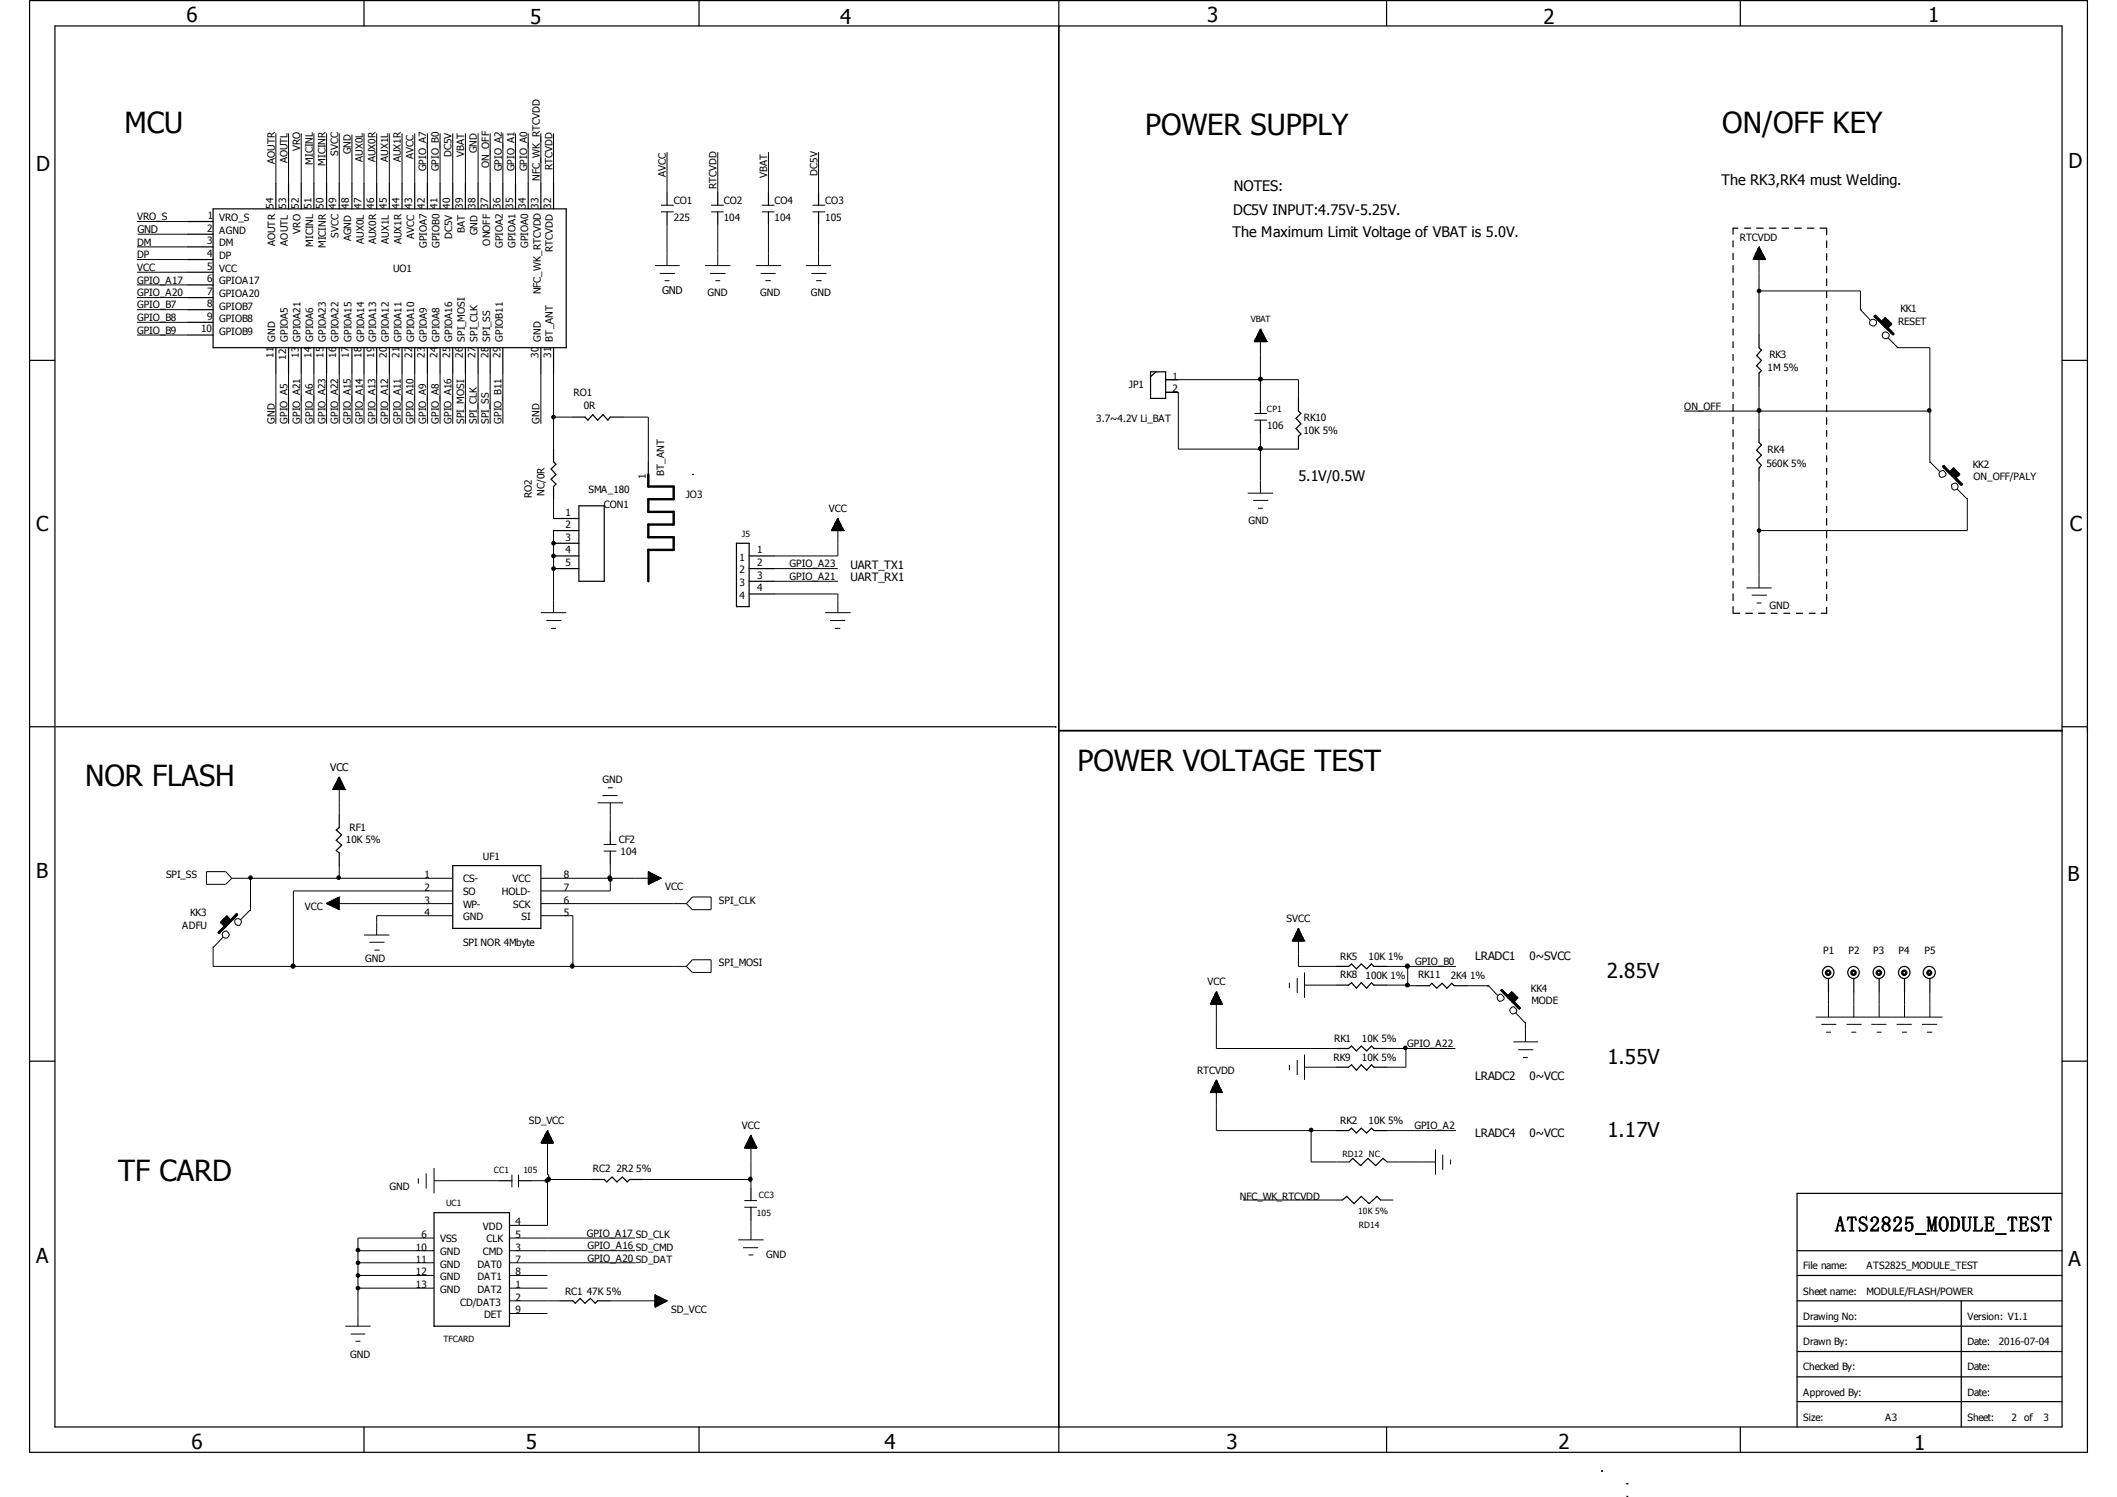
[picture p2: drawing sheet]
<svg xmlns="http://www.w3.org/2000/svg" width="297mm" height="210mm" viewBox="0 0 297 210" stroke-linecap="round" stroke-linejoin="round" font-family="sans-serif">
<defs><g id="words">
<g font-size="4.1">
<text x="17.4" y="18.7">MCU</text>
<text x="160.6" y="18.9">POWER SUPPLY</text>
<text x="241.5" y="18.6">ON/OFF KEY</text>
<text x="11.9" y="110.2">NOR FLASH</text>
<text x="151.1" y="108.1">POWER VOLTAGE TEST</text>
<text x="16.6" y="165.6">TF CARD</text>
</g>
<text font-size="3" x="257.4" y="172.7">ATS2825_MODULE_TEST</text>
<g font-size="2.9">
<text x="26.2" y="3.1">6</text>
<text x="74.3" y="3.3">5</text>
<text x="117.9" y="3.3">4</text>
<text x="169.3" y="3.1">3</text>
<text x="216.5" y="3.3">2</text>
<text x="270.4" y="3.1">1</text>
<text x="290.1" y="23.6">D</text>
<text x="5.1" y="24">D</text>
<text x="5.1" y="74.4">C</text>
<text x="290.3" y="74.4">C</text>
<text x="5.1" y="123.2">B</text>
<text x="290" y="123.5">B</text>
<text x="225.4" y="137.2">2.85V</text>
<text x="225.5" y="149.2">1.55V</text>
<text x="225.5" y="159.5">1.17V</text>
<text x="5.1" y="177.1">A</text>
<text x="290.1" y="177.5">A</text>
<text x="26.8" y="203.2">6</text>
<text x="73.7" y="203.2">5</text>
<text x="124" y="203.2">4</text>
<text x="172" y="203.2">3</text>
<text x="218.6" y="203.2">2</text>
<text x="268.5" y="203.4">1</text>
</g>
<g font-size="2">
<text x="173.1" y="26.8">NOTES:</text>
<text x="241.5" y="25.9">The RK3,RK4 must Welding.</text>
<text x="172.9" y="33.2">The Maximum Limit Voltage of VBAT is 5.0V.</text>
<text x="173" y="30.1">DC5V INPUT:4.75V-5.25V.</text>
<text x="182.1" y="67.4">5.1V/0.5W</text>
</g>
<g font-size="1.6">
<text x="119.3" y="79.8">UART_TX1</text>
<text x="119.3" y="81.5">UART_RX1</text>
<text x="206.9" y="134.6">LRADC1</text>
<text x="214.5" y="134.6">0~SVCC</text>
<text x="206.9" y="151.5">LRADC2</text>
<text x="214.5" y="151.5">0~VCC</text>
<text x="206.9" y="159.4">LRADC4</text>
<text x="214.5" y="159.4">0~VCC</text>
</g>
<g font-size="1.5">
<text x="19.3" y="32.7">GND</text>
<text x="92.9" y="41.3">GND</text>
<text x="46.3" y="108.1">VCC</text>
</g>
<g font-size="1.4">
<text x="38.5" y="23" transform="rotate(-90 38.5 23)">AOUTR</text>
<text x="40.3" y="22.9" transform="rotate(-90 40.3 22.9)">AOUTL</text>
<text x="42.1" y="21.2" transform="rotate(-90 42.1 21.2)">VRO</text>
<text x="43.9" y="23.1" transform="rotate(-90 43.9 23.1)">MICINL</text>
<text x="45.6" y="23.3" transform="rotate(-90 45.6 23.3)">MICINR</text>
<text x="47.4" y="21.8" transform="rotate(-90 47.4 21.8)">SVCC</text>
<text x="49.2" y="21.7" transform="rotate(-90 49.2 21.7)">GND</text>
<text x="50.9" y="22.7" transform="rotate(-90 50.9 22.7)">AUX0L</text>
<text x="52.7" y="22.8" transform="rotate(-90 52.7 22.8)">AUX0R</text>
<text x="54.4" y="22.7" transform="rotate(-90 54.4 22.7)">AUX1L</text>
<text x="56.2" y="22.8" transform="rotate(-90 56.2 22.8)">AUX1R</text>
<text x="58" y="22.3" transform="rotate(-90 58 22.3)">AVCC</text>
<text x="63.3" y="22" transform="rotate(-90 63.3 22)">DC5V</text>
<text x="65.1" y="22" transform="rotate(-90 65.1 22)">VBAT</text>
<text x="66.9" y="21.5" transform="rotate(-90 66.9 21.5)">GND</text>
<text x="68.6" y="23.6" transform="rotate(-90 68.6 23.6)">ON_OFF</text>
<text x="77.5" y="23.9" transform="rotate(-90 77.5 23.9)">RTCVDD</text>
<text x="38.3" y="29.3" transform="rotate(-90 38.3 29.3)">54</text>
<text x="40.1" y="29.3" transform="rotate(-90 40.1 29.3)">53</text>
<text x="41.9" y="29.3" transform="rotate(-90 41.9 29.3)">52</text>
<text x="43.7" y="29.3" transform="rotate(-90 43.7 29.3)">51</text>
<text x="45.4" y="29.3" transform="rotate(-90 45.4 29.3)">50</text>
<text x="47.2" y="29.3" transform="rotate(-90 47.2 29.3)">49</text>
<text x="48.9" y="29.3" transform="rotate(-90 48.9 29.3)">48</text>
<text x="50.7" y="29.3" transform="rotate(-90 50.7 29.3)">47</text>
<text x="52.5" y="29.3" transform="rotate(-90 52.5 29.3)">46</text>
<text x="54.3" y="29.3" transform="rotate(-90 54.3 29.3)">45</text>
<text x="56" y="29.3" transform="rotate(-90 56 29.3)">44</text>
<text x="57.8" y="29.3" transform="rotate(-90 57.8 29.3)">43</text>
<text x="59.6" y="29.3" transform="rotate(-90 59.6 29.3)">42</text>
<text x="59.8" y="24" transform="rotate(-90 59.8 24)">GPIO_A7</text>
<text x="61.4" y="29.3" transform="rotate(-90 61.4 29.3)">41</text>
<text x="61.6" y="24" transform="rotate(-90 61.6 24)">GPIO_B0</text>
<text x="63.2" y="29.3" transform="rotate(-90 63.2 29.3)">40</text>
<text x="64.9" y="29.3" transform="rotate(-90 64.9 29.3)">39</text>
<text x="66.7" y="29.3" transform="rotate(-90 66.7 29.3)">38</text>
<text x="68.5" y="29.3" transform="rotate(-90 68.5 29.3)">37</text>
<text x="70.2" y="29.3" transform="rotate(-90 70.2 29.3)">36</text>
<text x="70.4" y="24" transform="rotate(-90 70.4 24)">GPIO_A2</text>
<text x="72" y="29.3" transform="rotate(-90 72 29.3)">35</text>
<text x="72.1" y="24" transform="rotate(-90 72.1 24)">GPIO_A1</text>
<text x="73.7" y="29.3" transform="rotate(-90 73.7 29.3)">34</text>
<text x="73.9" y="24" transform="rotate(-90 73.9 24)">GPIO_A0</text>
<text x="75.5" y="29.3" transform="rotate(-90 75.5 29.3)">33</text>
<text x="75.7" y="25.4" transform="rotate(-90 75.7 25.4)">NFC_WK_RTCVDD</text>
<text x="77.3" y="29.3" transform="rotate(-90 77.3 29.3)">32</text>
<text x="93.4" y="24.9" transform="rotate(-90 93.4 24.9)">AVCC</text>
<text x="94.5" y="28.6">CO1</text>
<text x="100.5" y="26.5" transform="rotate(-90 100.5 26.5)">RTCVDD</text>
<text x="101.5" y="28.6">CO2</text>
<text x="107.6" y="25" transform="rotate(-90 107.6 25)">VBAT</text>
<text x="108.6" y="28.6">CO4</text>
<text x="114.6" y="24.6" transform="rotate(-90 114.6 24.6)">DC5V</text>
<text x="115.7" y="28.6">CO3</text>
<text x="19.2" y="30.9">VRO_S</text>
<text x="19.2" y="34.4">DM</text>
<text x="29" y="32.5">2</text>
<text x="29" y="34.3">3</text>
<text x="29.1" y="30.7">1</text>
<text x="30.7" y="31">VRO_S</text>
<text x="30.7" y="32.8">AGND</text>
<text x="30.7" y="34.5">DM</text>
<text x="38.6" y="34.5" transform="rotate(-90 38.6 34.5)">AOUTR</text>
<text x="40.4" y="34.4" transform="rotate(-90 40.4 34.4)">AOUTL</text>
<text x="42.2" y="32.8" transform="rotate(-90 42.2 32.8)">VRO</text>
<text x="43.9" y="34.6" transform="rotate(-90 43.9 34.6)">MICINL</text>
<text x="45.7" y="34.8" transform="rotate(-90 45.7 34.8)">MICINR</text>
<text x="47.5" y="33.3" transform="rotate(-90 47.5 33.3)">SVCC</text>
<text x="49.3" y="33.9" transform="rotate(-90 49.3 33.9)">AGND</text>
<text x="51.1" y="34.2" transform="rotate(-90 51.1 34.2)">AUX0L</text>
<text x="52.7" y="34.3" transform="rotate(-90 52.7 34.3)">AUX0R</text>
<text x="54.5" y="34.2" transform="rotate(-90 54.5 34.2)">AUX1L</text>
<text x="56.3" y="34.3" transform="rotate(-90 56.3 34.3)">AUX1R</text>
<text x="58.1" y="33.5" transform="rotate(-90 58.1 33.5)">AVCC</text>
<text x="59.9" y="34.8" transform="rotate(-90 59.9 34.8)">GPIOA7</text>
<text x="61.6" y="34.8" transform="rotate(-90 61.6 34.8)">GPIOB0</text>
<text x="63.4" y="33.5" transform="rotate(-90 63.4 33.5)">DC5V</text>
<text x="65.2" y="32.7" transform="rotate(-90 65.2 32.7)">BAT</text>
<text x="67" y="33" transform="rotate(-90 67 33)">GND</text>
<text x="68.7" y="34.4" transform="rotate(-90 68.7 34.4)">ONOFF</text>
<text x="70.5" y="34.8" transform="rotate(-90 70.5 34.8)">GPIOA2</text>
<text x="72.3" y="34.8" transform="rotate(-90 72.3 34.8)">GPIOA1</text>
<text x="74.1" y="34.8" transform="rotate(-90 74.1 34.8)">GPIOA0</text>
<text x="77.6" y="35.4" transform="rotate(-90 77.6 35.4)">RTCVDD</text>
<text x="94.5" y="31">225</text>
<text x="101.5" y="31">104</text>
<text x="108.6" y="31">104</text>
<text x="115.7" y="31">105</text>
<text x="244" y="33.8">RTCVDD</text>
<text x="19.2" y="39.8">GPIO_A17</text>
<text x="19.2" y="41.6">GPIO_A20</text>
<text x="19.2" y="36.2">DP</text>
<text x="19.2" y="38">VCC</text>
<text x="29" y="36.1">4</text>
<text x="29" y="37.8">5</text>
<text x="29" y="39.6">6</text>
<text x="29" y="41.4">7</text>
<text x="30.7" y="36.3">DP</text>
<text x="30.7" y="38.1">VCC</text>
<text x="30.7" y="39.9">GPIOA17</text>
<text x="30.7" y="41.6">GPIOA20</text>
<text x="55.1" y="38.2">UO1</text>
<text x="75.9" y="41.3" transform="rotate(-90 75.9 41.3)">NFC_WK_RTCVDD</text>
<text x="99.2" y="41.6">GND</text>
<text x="106.6" y="41.6">GND</text>
<text x="113.7" y="41.6">GND</text>
<text x="19.2" y="46.8">GPIO_B9</text>
<text x="19.2" y="43.3">GPIO_B7</text>
<text x="19.2" y="45">GPIO_B8</text>
<text x="28.2" y="46.6">10</text>
<text x="29" y="43.1">8</text>
<text x="29" y="44.9">9</text>
<text x="30.7" y="43.4">GPIOB7</text>
<text x="30.7" y="45.2">GPIOB8</text>
<text x="30.7" y="47">GPIOB9</text>
<text x="38.6" y="47.9" transform="rotate(-90 38.6 47.9)">GND</text>
<text x="40.4" y="47.9" transform="rotate(-90 40.4 47.9)">GPIOA5</text>
<text x="42.2" y="47.9" transform="rotate(-90 42.2 47.9)">GPIOA21</text>
<text x="43.9" y="47.9" transform="rotate(-90 43.9 47.9)">GPIOA6</text>
<text x="45.7" y="47.9" transform="rotate(-90 45.7 47.9)">GPIOA23</text>
<text x="47.5" y="47.9" transform="rotate(-90 47.5 47.9)">GPIOA22</text>
<text x="49.3" y="47.9" transform="rotate(-90 49.3 47.9)">GPIOA15</text>
<text x="51.1" y="47.9" transform="rotate(-90 51.1 47.9)">GPIOA14</text>
<text x="52.7" y="47.9" transform="rotate(-90 52.7 47.9)">GPIOA13</text>
<text x="54.5" y="47.9" transform="rotate(-90 54.5 47.9)">GPIOA12</text>
<text x="56.3" y="47.9" transform="rotate(-90 56.3 47.9)">GPIOA11</text>
<text x="58.1" y="47.9" transform="rotate(-90 58.1 47.9)">GPIOA10</text>
<text x="59.9" y="47.9" transform="rotate(-90 59.9 47.9)">GPIOA9</text>
<text x="61.6" y="47.9" transform="rotate(-90 61.6 47.9)">GPIOA8</text>
<text x="63.4" y="47.9" transform="rotate(-90 63.4 47.9)">GPIOA16</text>
<text x="65.2" y="47.9" transform="rotate(-90 65.2 47.9)">SPI_MOSI</text>
<text x="67" y="47.9" transform="rotate(-90 67 47.9)">SPI_CLK</text>
<text x="68.7" y="47.9" transform="rotate(-90 68.7 47.9)">SPI_SS</text>
<text x="70.5" y="47.9" transform="rotate(-90 70.5 47.9)">GPIOB11</text>
<text x="75.9" y="47.9" transform="rotate(-90 75.9 47.9)">GND</text>
<text x="77.6" y="47.9" transform="rotate(-90 77.6 47.9)">BT_ANT</text>
<text x="266.2" y="45.6">RESET</text>
<text x="266.6" y="43.8">KK1</text>
<text x="38.3" y="50.2" transform="rotate(-90 38.3 50.2)">11</text>
<text x="40.1" y="50.4" transform="rotate(-90 40.1 50.4)">12</text>
<text x="41.9" y="50.2" transform="rotate(-90 41.9 50.2)">13</text>
<text x="43.7" y="50.2" transform="rotate(-90 43.7 50.2)">14</text>
<text x="45.4" y="50.2" transform="rotate(-90 45.4 50.2)">15</text>
<text x="47.2" y="50.2" transform="rotate(-90 47.2 50.2)">16</text>
<text x="48.9" y="50.2" transform="rotate(-90 48.9 50.2)">17</text>
<text x="50.7" y="50.2" transform="rotate(-90 50.7 50.2)">18</text>
<text x="52.5" y="50.2" transform="rotate(-90 52.5 50.2)">19</text>
<text x="54.3" y="50.2" transform="rotate(-90 54.3 50.2)">20</text>
<text x="56" y="50.2" transform="rotate(-90 56 50.2)">21</text>
<text x="57.8" y="50.2" transform="rotate(-90 57.8 50.2)">22</text>
<text x="59.6" y="50.2" transform="rotate(-90 59.6 50.2)">23</text>
<text x="61.4" y="50.2" transform="rotate(-90 61.4 50.2)">24</text>
<text x="63.2" y="50.2" transform="rotate(-90 63.2 50.2)">25</text>
<text x="64.9" y="50.2" transform="rotate(-90 64.9 50.2)">26</text>
<text x="66.7" y="50.2" transform="rotate(-90 66.7 50.2)">27</text>
<text x="68.5" y="50.2" transform="rotate(-90 68.5 50.2)">28</text>
<text x="70.2" y="50.2" transform="rotate(-90 70.2 50.2)">29</text>
<text x="75.5" y="50.2" transform="rotate(-90 75.5 50.2)">30</text>
<text x="77.3" y="50.2" transform="rotate(-90 77.3 50.2)">31</text>
<text x="164.4" y="53.2">1</text>
<text x="247.9" y="52.1">1M 5%</text>
<text x="248.2" y="50.2">RK3</text>
<text x="38.5" y="59.4" transform="rotate(-90 38.5 59.4)">GND</text>
<text x="40.3" y="59.4" transform="rotate(-90 40.3 59.4)">GPIO_A5</text>
<text x="42.1" y="59.4" transform="rotate(-90 42.1 59.4)">GPIO_A21</text>
<text x="43.9" y="59.4" transform="rotate(-90 43.9 59.4)">GPIO_A6</text>
<text x="45.6" y="59.4" transform="rotate(-90 45.6 59.4)">GPIO_A23</text>
<text x="47.4" y="59.4" transform="rotate(-90 47.4 59.4)">GPIO_A22</text>
<text x="49.2" y="59.4" transform="rotate(-90 49.2 59.4)">GPIO_A15</text>
<text x="50.9" y="59.4" transform="rotate(-90 50.9 59.4)">GPIO_A14</text>
<text x="52.7" y="59.4" transform="rotate(-90 52.7 59.4)">GPIO_A13</text>
<text x="54.4" y="59.4" transform="rotate(-90 54.4 59.4)">GPIO_A12</text>
<text x="56.2" y="59.4" transform="rotate(-90 56.2 59.4)">GPIO_A11</text>
<text x="58" y="59.4" transform="rotate(-90 58 59.4)">GPIO_A10</text>
<text x="59.8" y="59.4" transform="rotate(-90 59.8 59.4)">GPIO_A9</text>
<text x="61.6" y="59.4" transform="rotate(-90 61.6 59.4)">GPIO_A8</text>
<text x="63.3" y="59.4" transform="rotate(-90 63.3 59.4)">GPIO_A16</text>
<text x="65.1" y="59.4" transform="rotate(-90 65.1 59.4)">SPI_MOSI</text>
<text x="66.9" y="59.4" transform="rotate(-90 66.9 59.4)">SPI_CLK</text>
<text x="68.6" y="59.4" transform="rotate(-90 68.6 59.4)">SPI_SS</text>
<text x="70.4" y="59.4" transform="rotate(-90 70.4 59.4)">GPIO_B11</text>
<text x="75.7" y="59.4" transform="rotate(-90 75.7 59.4)">GND</text>
<text x="80.4" y="55.5">RO1</text>
<text x="81.9" y="57.3">0R</text>
<text x="153.8" y="59.3">3.7~4.2V Li_BAT</text>
<text x="158.3" y="54.4">JP1</text>
<text x="164.4" y="55">2</text>
<text x="182.9" y="59.1">RK10</text>
<text x="236.2" y="57.5">ON_OFF</text>
<text x="177.7" y="60.2">106</text>
<text x="182.8" y="60.9">10K 5%</text>
<text x="247.8" y="65.4">560K 5%</text>
<text x="247.9" y="63.5">RK4</text>
<text x="276.7" y="65.6">KK2</text>
<text x="74.6" y="69.8" transform="rotate(-90 74.6 69.8)">RO2</text>
<text x="76.4" y="69.5" transform="rotate(-90 76.4 69.5)">NC/0R</text>
<text x="82.6" y="69.2">SMA_180</text>
<text x="84.7" y="71.3">CON1</text>
<text x="90.6" y="67.2" transform="rotate(-90 90.6 67.2)">1</text>
<text x="93.1" y="66.7" transform="rotate(-90 93.1 66.7)">BT_ANT</text>
<text x="96.2" y="69.8">JO3</text>
<text x="116.3" y="71.8">VCC</text>
<text x="276.8" y="67.4">ON_OFF/PALY</text>
<text x="79.3" y="72.4">1</text>
<text x="79.3" y="74.1">2</text>
<text x="79.3" y="75.9">3</text>
<text x="79.3" y="77.6">4</text>
<text x="106.2" y="77.6">1</text>
<text x="175.1" y="73.5">GND</text>
<text x="79.3" y="79.4">5</text>
<text x="103.7" y="78.6">1</text>
<text x="103.7" y="80.4">2</text>
<text x="103.7" y="82.2">3</text>
<text x="103.7" y="84">4</text>
<text x="106.2" y="79.4">2</text>
<text x="106.2" y="81.2">3</text>
<text x="106.2" y="83">4</text>
<text x="110.8" y="79.6">GPIO_A23</text>
<text x="110.8" y="81.4">GPIO_A21</text>
<text x="248.2" y="85.4">GND</text>
<text x="84.5" y="109.8">GND</text>
<text x="48.5" y="118.2">10K 5%</text>
<text x="49" y="116.5">RF1</text>
<text x="86.8" y="118.3">CF2</text>
<text x="87" y="119.9">104</text>
<text x="23.3" y="123.2">SPI_SS</text>
<text x="59.5" y="123.2">1</text>
<text x="59.5" y="125">2</text>
<text x="64.9" y="123.8">CS-</text>
<text x="64.9" y="125.6">SO</text>
<text x="67.7" y="120.6">UF1</text>
<text x="70.4" y="125.6">HOLD-</text>
<text x="71.9" y="123.8">VCC</text>
<text x="79.1" y="125">7</text>
<text x="79.1" y="123.2">8</text>
<text x="93.3" y="124.9">VCC</text>
<text x="25.6" y="130.3">ADFU</text>
<text x="26.7" y="128.4">KK3</text>
<text x="42.8" y="127.6">VCC</text>
<text x="59.5" y="126.7">3</text>
<text x="59.5" y="128.4">4</text>
<text x="64.9" y="127.3">WP-</text>
<text x="64.9" y="129.1">GND</text>
<text x="72" y="127.3">SCK</text>
<text x="73.2" y="129.1">SI</text>
<text x="79.1" y="128.4">5</text>
<text x="79.1" y="126.7">6</text>
<text x="100.8" y="126.7">SPI_CLK</text>
<text x="180.4" y="129.4">SVCC</text>
<text x="51.2" y="134.9">GND</text>
<text x="64.9" y="132.7">SPI NOR 4Mbyte</text>
<text x="100.8" y="135.5">SPI_MOSI</text>
<text x="188" y="134.6">RK5</text>
<text x="188" y="137.2">RK8</text>
<text x="191.5" y="137.3">100K 1%</text>
<text x="192" y="134.6">10K 1%</text>
<text x="198.5" y="135.4">GPIO_B0</text>
<text x="198.9" y="137.2">RK11</text>
<text x="203.5" y="137.3">2K4 1%</text>
<text x="255.7" y="133.8">P1</text>
<text x="259.3" y="133.8">P2</text>
<text x="262.7" y="133.8">P3</text>
<text x="266.3" y="133.8">P4</text>
<text x="269.9" y="133.8">P5</text>
<text x="169.3" y="138.2">VCC</text>
<text x="214.7" y="139.1">KK4</text>
<text x="214.8" y="140.9">MODE</text>
<text x="187" y="148.8">RK9</text>
<text x="187.1" y="146.1">RK1</text>
<text x="191" y="146.1">10K 5%</text>
<text x="191" y="148.8">10K 5%</text>
<text x="197.4" y="146.9">GPIO_A22</text>
<text x="167.9" y="150.6">RTCVDD</text>
<text x="74.2" y="157.6">SD_VCC</text>
<text x="104.1" y="158.3">VCC</text>
<text x="188" y="157.6">RK2</text>
<text x="192" y="157.6">10K 5%</text>
<text x="198.4" y="158.4">GPIO_A2</text>
<text x="54.6" y="166.9">GND</text>
<text x="83.1" y="164.4">RC2 2R2 5%</text>
<text x="59.1" y="173.6">6</text>
<text x="67.7" y="172.5">VDD</text>
<text x="72.3" y="171.9">4</text>
<text x="72.3" y="173.6">5</text>
<text x="82.3" y="173.5">GPIO_A17 SD_CLK</text>
<text x="173.9" y="168.3">NFC_WK_RTCVDD</text>
<text x="58.3" y="175.4">10</text>
<text x="58.3" y="177.1">11</text>
<text x="58.3" y="178.9">12</text>
<text x="61.7" y="174.2">VSS</text>
<text x="61.7" y="176">GND</text>
<text x="61.7" y="177.8">GND</text>
<text x="61.7" y="179.6">GND</text>
<text x="67" y="177.8">DAT0</text>
<text x="67" y="179.6">DAT1</text>
<text x="67.7" y="176">CMD</text>
<text x="68.2" y="174.2">CLK</text>
<text x="72.3" y="177.1">7</text>
<text x="72.3" y="175.4">3</text>
<text x="72.3" y="178.9">8</text>
<text x="82.4" y="175.3">GPIO_A16 SD_CMD</text>
<text x="82.4" y="176.9">GPIO_A20 SD_DAT</text>
<text x="107.4" y="176.4">GND</text>
<text x="252.9" y="178.1">File name:</text>
<text x="261.8" y="178.1">ATS2825_MODULE_TEST</text>
<text x="58.3" y="180.7">13</text>
<text x="61.7" y="181.4">GND</text>
<text x="64.5" y="183.1">CD/DAT3</text>
<text x="67" y="181.4">DAT2</text>
<text x="67.9" y="184.9">DET</text>
<text x="72.3" y="180.7">1</text>
<text x="72.3" y="182.5">2</text>
<text x="72.3" y="184.2">9</text>
<text x="79.3" y="181.6">RC1 47K 5%</text>
<text x="94.2" y="184.2">SD_VCC</text>
<text x="252.9" y="185.2">Drawing No:</text>
<text x="252.9" y="181.6">Sheet name:</text>
<text x="261.8" y="181.6">MODULE/FLASH/POWER</text>
<text x="275.9" y="185.2">Version: V1.1</text>
<text x="49.1" y="190.4">GND</text>
<text x="252.9" y="188.6">Drawn By:</text>
<text x="275.9" y="188.6">Date:</text>
<text x="280.4" y="188.6">2016-07-04</text>
<text x="252.9" y="192.2">Checked By:</text>
<text x="252.9" y="195.7">Approved By:</text>
<text x="275.9" y="195.7">Date:</text>
<text x="275.9" y="192.2">Date:</text>
<text x="252.9" y="199.3">Size:</text>
<text x="264.4" y="199.3">A3</text>
<text x="275.9" y="199.3">Sheet:</text>
<text x="282.1" y="199.3">2</text>
<text x="283.9" y="199.3">of</text>
<text x="286.6" y="199.3">3</text>
</g>
<g font-size="1.2">
<text x="175.4" y="45.2">VBAT</text>
<text x="177.7" y="57.8">CP1</text>
<text x="104" y="75.4">J5</text>
<text x="69.3" y="164.6">CC1</text>
<text x="73.4" y="164.6">105</text>
<text x="188.3" y="162.3">RD12 NC</text>
<text x="62.6" y="169.2">UC1</text>
<text x="106.2" y="170.6">105</text>
<text x="106.4" y="168.1">CC3</text>
<text x="190.5" y="170.3">10K 5%</text>
<text x="190.6" y="172.2">RD14</text>
<text x="62.2" y="188.3">TFCARD</text>
</g>
</g></defs>
<g fill="none" stroke="#000" stroke-width=".17">
<path d="M4.1 .1h288.7v203.6h-288.7zM7.7 3.6h281.5v196.6h-281.5zM51.1 .1v3.5M98 .1v3.5M148.5 3.7h.1M148.5 .1v3.5M148.5 3.7v200M194.5 .1v3.5M244.1 .1v3.5M26.3 31.1h3.6M26.3 32.9h3.6M26.3 34.6h3.6"/>
<path d="M26.3 36.4h3.6M26.3 38.2h3.6M26.3 40h3.6M29.9 29.3h49.5v19.5h-49.5zM38.7 25.7v3.6M40.5 25.7v3.6M42.2 25.7v3.6M44 25.7v3.6M45.8 25.7v3.6M47.6 25.7v3.6M49.4 25.7v3.6M51.1 25.7v3.6"/>
<path d="M52.8 25.7v3.6M54.6 25.7v3.6M56.4 25.7v3.6M58.2 25.7v3.6M59.9 25.7v3.6M61.7 25.7v3.6M63.5 25.7v3.6M65.3 25.7v3.6M67.1 25.7v3.6M68.7 25.7v3.6M70.5 25.7v3.6M72.3 25.7v3.6"/>
<path d="M74.1 25.7v3.6M75.9 25.7v3.6M77.6 25.7v3.6M93.6 27v1.8M93.6 29.7v1.7M100.7 27v1.8M100.7 29.7v1.7M107.8 27v1.8M107.8 29.7v1.7M114.8 27v1.8M114.8 29.7v1.7M243.1 33.8v.8"/>
<path d="M243.1 35.6v.8M243.1 37.3v.9M243.1 39v1M243.8 32h-.7v.9M244.7 32h.8M246.4 32h.9M248.2 32h.9M249.9 32h1M251.7 32h.9M253.5 32h.9M255.3 32h.9v.9M256.2 33.8v.9"/>
<path d="M256.2 35.6v.9M256.2 37.3v1M256.2 39.1v.9M4.1 50.5h3.6M26.3 41.7h3.6M26.3 43.4h3.6M26.3 45.2h3.6M26.3 47h3.6M38.7 48.8v3.5M40.5 48.8v3.5M42.2 48.8v3.5M44 48.8v3.5"/>
<path d="M45.8 48.8v3.5M47.6 48.8v3.5M49.4 48.8v3.5M51.1 48.8v3.5M52.8 48.8v3.5M54.6 48.8v3.5M56.4 48.8v3.5M58.2 48.8v3.5M59.9 48.8v3.5M61.7 48.8v3.5M63.5 48.8v3.5M65.3 48.8v3.5"/>
<path d="M67.1 48.8v3.5M68.7 48.8v3.5M70.5 48.8v3.5M75.9 48.8v3.5M77.6 48.8v3.5M80.3 58.5h1.7l.5 .4 .6-.7 .7 .7 .8-.7 .7 .7 .3-.4h1.8M161.4 52.2h2.1v3.7h-2.1zM162.1 52.2l-.7 .6M163.5 53.3h1.8M163.5 55h1.8M176.8 56.2v1.8M176.8 58.9v1.8"/>
<path d="M182.1 55.9v1.8l.4 .3-.7 .7 .7 .7-.7 .7 .7 .8-.4 .3v1.8M243.1 40.8v.9M243.1 42.6v.8M243.1 44.4v.8M243.1 46.1v.9M243.1 47.9v.9M243.1 49.7v.8M243.1 51.5v.8M243.1 53.3v.8M243.1 55v.9M243.1 56.7v1M243.1 58.5v.9"/>
<path d="M246.7 47v1.8l.4 .3-.7 .8 .7 .6-.7 .8 .7 .7-.4 .3v1.8M256.2 40.9v.8M256.2 42.7v.8M256.2 44.4v.9M256.2 46.2v.9M256.2 48v.9M256.2 49.8v.8M256.2 51.6v.8M256.2 53.3v.9M256.2 55v1M256.2 56.8v.9M256.2 58.6v.9"/>
<path d="M289.2 50.5h3.6M77.6 63v1.8l.4 .3-.7 .7 .7 .7-.7 .7 .7 .7-.4 .3v1.8M77.6 76.2h3.6M77.6 78h3.6M77.6 79.8h3.6M77.6 72.7h3.6M77.6 74.4h3.6M81.2 71h3.6v10.5h-3.6zM90.9 64.8v3.4M97.1 66.5h.1M103.3 76.2h1.8v8.9h-1.8zM105.1 78h3.5"/>
<path d="M105.1 79.8h3.5M243.1 60.3v.9M243.1 62.1v.9M243.1 63.8v1M243.1 65.6v.9M243.1 67.4v.8M243.1 69.2v.8M243.1 71v.8M243.1 72.7v.9M243.1 74.4v1M243.1 76.2v.9M243.1 78v.9"/>
<path d="M243.1 79.8v.9M246.7 60.3v1.8l.4 .3-.7 .8 .7 .6-.7 .7 .7 .8-.4 .3v1.8M256.2 60.4v.8M256.2 62.1v.9M256.2 63.9v.9M256.2 65.7v.8M256.2 67.5v.8M256.2 69.3v.8M256.2 71v.9M256.2 72.7v1M256.2 74.5v.9M256.2 76.3v.9"/>
<path d="M256.2 78.1v.9M256.2 79.8v1M105.1 81.5h3.5M105.1 83.3h3.5M243.1 81.5v1M243.1 83.3v.9M243.1 85.1v.8M243.1 86h.9M244.9 86h.9M246.6 86h1M248.4 86h.9M250.2 86h.8"/>
<path d="M252 86h.8M253.7 86h.9M256.2 85.2v.8h-.8M256.2 81.6v.9M256.2 83.4v.8M4.1 101.9h3.6M7.9 101.9h140.2v.1M47.6 114.3v1.8l-.4 .3 .7 .7-.7 .8 .7 .6-.7 .8 .4 .3v1.8M85.6 116.7v1.7M85.6 119.4v1.8M148.5 102.5h140.7M148.5 102.4h140.7"/>
<path d="M289.2 101.9h3.6M63.5 121.4h12.4v8.8h-12.4zM187.5 135.6h1.6l.5-.4 .6 .7 .7-.7 .8 .7 .7-.7 .3 .4h1.8M187.5 138.2h1.6l.5-.4 .6 .8 .7-.8 .8 .8 .7-.8 .3 .4h1.8M198.7 138.3h1.8l.3-.4 .7 .7 .8-.7 .6 .7 .7-.7 .4 .4h1.7M256.5 137.3v1.8M260 137.3v1.8M263.6 137.3v1.8M267.1 137.3v1.8M270.7 137.3v1.8M4.1 148.8h3.6M187.5 147.1h1.6l.5-.4 .6 .7 .7-.7 .8 .7 .7-.7 .3 .4h1.8"/>
<path d="M187.5 158.6h1.6l.5-.4 .6 .7 .7-.7 .8 .7 .7-.7 .3 .4h1.8M187.5 149.7h1.6l.5-.3 .6 .7 .7-.7 .8 .7 .7-.7 .3 .3h1.8M289.2 148.8h3.6M60.9 170.1h10.6v15.9h-10.6zM70 165.6h1.8M72.7 165.6h1.8M83 165.4h1.8l.3 .4 .8-.7 .6 .7 .8-.7 .7 .7 .3-.4h1.8M105.3 166.7v1.7M105.3 169.3v1.8M188.3 168.3l.6-.5 1 1 1-1 1.1 1 1.1-1 .5 .5M189.2 163l.5-.5 1.1 1 1.1-1 1.1 1 1-1 .6 .5M252.1 175.4h37.1"/>
<path d="M252.1 178.9h37.1M289.2 167.4h-37.1v32.8M78.6 182.5h1.7l.4 .3 .7-.7 .6 .7 .8-.7 .7 .7 .3-.3h1.8M252.1 182.5h37.1M252.1 186h37.1M252.1 189.6h37.1M252.1 193.1h37.1M252.1 196.6h37.1M275.1 182.5v17.7M51.1 200.2v3.5M98 200.2v3.5M148.5 200.2h.1"/>
<path d="M194.5 200.2v3.5M224.6 206.3h.1M228.2 209.9h.1M228.2 208.1h.1M244.1 200.2v3.5"/>
<circle cx="256.4" cy="136.4" r=".82"/>
<circle cx="260" cy="136.4" r=".82"/>
<circle cx="263.5" cy="136.4" r=".82"/>
<circle cx="267.1" cy="136.4" r=".82"/>
<circle cx="270.6" cy="136.4" r=".85"/>
</g>
<g fill="none" stroke="#000" stroke-width=".14">
<path d="M38.7 18.7v7M40.5 18.7v7M42.2 18.7v7M44 18.7v7M45.8 18.7v7M47.6 18.7v7M49.4 18.9v6.8M51.1 18.7v7M52.8 18.7v7M54.6 18.7v7M56.4 18.7v7M58.2 18.7v7"/>
<path d="M59.9 18.7v7M61.7 18.7v7M63.5 18.7v7M65.3 18.7v7M67.1 18.7v7M68.7 18.7v7M70.5 18.7v7M72.3 18.7v7M74.1 18.7v7M75.9 18.7v7M77.6 18.7v7M19.2 36.4h7.1"/>
<path d="M19.2 31.1h7.1M19.2 34.6h7.1M19.2 40h7.1M19.2 38.2h7.1M19.3 32.9h7M91.9 37.3h3.4M92.5 38.4h2.2M92.7 28.8h1.8M92.7 29.7h1.8M93.2 39.4h.7M93.6 21.3v5.7M93.6 31.4v5.9"/>
<path d="M98.9 37.3h3.5M99.6 38.4h2.2M99.7 28.8h1.8M99.7 29.7h1.8M100.3 39.4h.7M100.7 21.3v5.7M100.7 31.4v5.9M106 37.3h3.6M106.7 38.4h2.1M106.8 28.8h1.8M106.8 29.7h1.8M107.4 39.4h.7"/>
<path d="M107.8 21.3v5.7M107.8 31.4v5.9M113 37.3h3.6M113.8 38.4h2.1M114 28.8h1.7M114 29.7h1.7M114.5 39.4h.7M114.8 21.3v5.7M114.8 31.4v5.9M246 36.2h1.6M246 36.2v.2M246 36.2h1.5"/>
<path d="M246 36.1h1.5v.3M246.1 36.4v-.5h1.3v.5M246.2 35.8h1.1M246.2 35.7h1.1v.7M246.2 35.6h1v.8M246.2 35.6v.8M246.3 35.6h.9M246.3 35.4v1M246.4 35.5h.7v.9M246.4 35.4h.7M246.5 35.2h.6v1.2M246.5 35.1h.5v1.3"/>
<path d="M246.5 35h.4M246.5 34.8v1.6M246.6 34.9h.2M246.6 34.8h.2v1.6M246.6 34.7v1.7M246.7 34.6h.1M246.7 34.6v12.4M246.7 34.6l-.8 1.8M246.7 34.6l.9 1.8h-1.7M246.7 34.7h.1M246.9 34.9v1.5M247 35.1h-.5v1.3"/>
<path d="M247.1 35.3h-.7v1.1M247.4 36h-1.4v.4M247.6 36.3h-1.7v.1M247.6 36.2v.2M19.2 47h7.1M19.2 45.2h7.1M19.2 43.4h7.1M19.2 41.7h7.1M38.7 52.3v7.1M40.5 52.3v7.1M42.2 52.3v7.1M44 52.3v7.1"/>
<path d="M45.8 52.3v7.1M47.6 52.3v7.1M49.4 52.3v7.1M51.1 52.3v7.1M52.8 52.3v7.1M54.6 52.3v7.1M56.4 52.3v7.1M58.2 52.3v7.1M59.9 52.3v7.1M61.7 52.3v7.1M63.5 52.3v7.1M65.3 52.3v7.1"/>
<path d="M67.1 52.3v7.1M68.7 52.3v7.1M70.5 52.3v7.1M75.9 52.3v7.1M77.6 52.3v10.7M77.6 58.5h2.7M87.4 58.5h3.5v6.3M165.3 53.3h16.8v2.6M165.3 55v8h16.8M175.9 47.9h.1M175.9 58h1.8M175.9 58.9h1.8"/>
<path d="M175.9 47.9h1.8M175.9 47.8h1.7M175.9 47.9v-.1h1.7v.1M176 47.7h1.5v.2M176 47.6v.3M176.1 47.6h1.4M176.1 47.9v-.4h1.4v.4M176.2 47.4h1.3M176.2 47.9v-.6h1.2v.6M176.2 47.2h1.2M176.4 47.1h.9v.8M176.4 46.9h.8v1"/>
<path d="M176.4 46.8h.7M176.4 47.9v-1.2h.7v1.2M176.5 46.7h.5v1.2M176.5 46.6v1.3M176.6 46.6h.4M176.6 46.5h.4M176.6 46.4v1.5M176.7 46.4h.3M176.7 47.9v-1.6h.3v1.6M176.8 46.1h.1M176.8 53.3h.1M176.8 46.2h.1v1.7"/>
<path d="M176.8 46.1v10.1M176.8 46.1l-.9 1.8M176.8 46.1l.9 1.8M177.2 47h-.8v.9M177.3 47.2h-1v.7M177.7 47.9h.1M236.2 57.7h34.5M246.7 57.7h.1M246.7 54.1v6.2M246.7 40.8h14.2v2.6M260.9 43.4l1.4 1.5M260.9 43.4h.2"/>
<path d="M262.8 44.4l2.7 2.6M262.8 44.4h.4M262.9 44.4h.4v.5h.4v.4h1.5M262.9 44.3h.2M263 44.3v.2h.3M263 44.2h.1M263.1 44.2l-.3 .2M263.1 44.2l2.6 2.6M263.1 44.2v.4h.4v.4M263.1 44.4v.3M263.2 44.7h.4v.4M263.2 44.4v.4"/>
<path d="M263.3 44.8h.4v.4M263.4 44.5v.5h.4v.4h1.5M263.6 45h1.4M263.7 45.1h1.4M263.7 45.2h1.4v.5h-.9v-.9h.5v1.4h.4v.5h.3M264.2 44.7h.4v1.4h.4v.5M264.2 44.8v1h.8M264.3 45.9h.6M264.4 44.5v1.5h.4l.5-.5M264.4 44.5l-.5 .5v.5h1.4M264.4 44.5l.9 1M264.5 44.6v1.5"/>
<path d="M264.6 46.1h.3M264.6 44.6h-.3v1.4M264.8 44.8v1.5h.4v.4h.4v.3h-.2v-.4h-.3M264.8 44.9h-.7v.7h1.1v-.4M264.8 47.4l1.4 1.4M264.8 44.9v1.5M264.9 46.4h.4v.4M264.9 45h-.9v.6M264.9 45v.8M264.9 46.1v.4M265 46.5h.3v.4M265 45.1v.6"/>
<path d="M265.3 45.3v.3h-1.2M265.3 46.8h.4M265.4 46.9h.2M265.5 46.7v.3M265.7 46.8l-.2 .2M266 48.8h4.7v16.1M77.6 79.8h.1M77.6 78h.1M77.6 76.2h.1M77.6 70v2.7M77.6 74.4v11.5M108.6 79.8h8.9"/>
<path d="M116.8 74.3h1.5v.1M116.8 74.2h1.5M116.8 74.4v-.3h1.4v.3M116.8 74h1.3v.4M116.8 73.9v.5M116.9 73.9h1.2M116.9 73.7h1.1M117 74.4v-.7h1v.7M117.1 73.6h.8v.8M117.1 73.5h.8M117.1 73.4h.8v1M117.1 73.3v1.1"/>
<path d="M117.2 73.3h.6M117.2 73.2h.6v1.2M117.2 73.2v1.2M117.3 73.2h.5M117.3 73h.3v1.4M117.4 72.8h.1M117.5 72.7h.1M117.5 72.7v5.3h-8.9M117.5 72.7l-.9 1.7h1.8M117.5 72.7l.9 1.7M117.5 72.7h-.1v1.7M117.6 72.9h-.3v1.5"/>
<path d="M117.7 73.1h-.4v1.3M117.7 73.2v1.2M118 73.8h-1.1v.6M118.3 74.3h-1.6v.1M118.4 74.4h.1M175 69.2h3.6M175.8 70.2h2.1M176.4 71.3h.7M176.8 63h.1M176.8 60.7v8.5M246.7 67.4v15.1M270.7 64.8l1.3 1.3"/>
<path d="M272 66.2l.5-.2 .5 .5a.58 .58 0 0 1-1 .3l-.1-.3zM272.5 65.4l2.6 2.7M272.5 65.4h.2v.4h.4v.4h1.5v.6h-.9M272.5 65.5h.4v.4M272.5 65.4h.3v.4M272.5 65.6h.5v.4h.4v.4M272.5 65.3v.2M272.6 65.3h.1M272.6 65.3l2.7 2.6M272.6 65.3l-.1 .1M272.6 65.3v.4h.4M272.8 65.9h.4v.4h1.5v.4h-1.1v-.7h.7"/>
<path d="M272.9 66h.4v.3M273 65.8v.3h1.5v.8h-.7M273.3 66.4h1.4M273.4 66.5h1.5M273.5 66v.5h1.3M273.7 66.7v-.8h.6v1.5h.4v.4h.5v.3h-.2v-.5h-.4M273.8 66.8v-1h.4v1.4M273.9 65.7v1.2M274 65.6h.1M274 65.6v1.5h.4v.4h.3M274 65.7h.1v1.4M274 65.6l.9 .9-.6 .6"/>
<path d="M274 65.6l-.5 .5 .8 1M274.2 65.8v1.3h.3v.5h.4v.4h.4v-.1M274.2 67.2h.4v.4M274.2 67.3h.5v.3M274.3 67.1h.1M274.5 68.6l1.4 1.4M274.7 67.7h.4v.4M274.7 66.3v.4M274.7 66.6h-1.1v-.6h.8v1h-.5M274.8 67.6v.3h.5M275.1 68.1h.1M275.3 67.9l-.2 .2"/>
<path d="M275.9 69.8v4.6h-29.2M75.9 85.9h3.5M76.6 87h2.1M77.3 88.1h.7M108.6 83.3h8.9v2.6M108.6 81.5h8.9M115.7 85.9h3.6M116.4 87h2.1M117.1 88.1h.8M244.9 82.5h3.6M245.7 83.5h2.1M246.4 84.6h.7"/>
<path d="M46.7 110.7h.1M46.7 110.7h1.7M46.7 110.7h1.6M46.8 110.7v-.2h1.5v.2M46.9 110.2v.5M46.9 110.4h1.3M46.9 110.3h1.3M46.9 110.2h1.3v.5M47 110v.7M47 110.2h1.1M47 110.1h1.1v.6M47.1 109.9v.8"/>
<path d="M47.1 110h1M47.2 109.9h.8v.8M47.2 109.8h.7M47.2 109.6h.7v1.1M47.3 109.4v1.3M47.3 109.5h.5v1.2M47.4 109.1v1.6M47.4 109.4h.4M47.4 109.3h.3M47.4 109.2h.3v1.5M47.5 109v1.7M47.5 109.1h.1"/>
<path d="M47.6 109.1h.1M47.6 109v5.3M47.6 109l-.9 1.7M47.6 109l.8 1.7M47.8 109.3v1.4M47.8 109.6h-.6v1.1M47.9 109.7h-.7v1M48.3 110.6h-1.6v.1M48.4 110.7h.1M83.8 112.6h3.6M84.5 111.6h2.1M84.7 118.4h1.7"/>
<path d="M84.7 119.4h1.7M85.3 110.5h.6M85.6 112.6v4.1M29 122.3h2.7l.8 .9-.8 .8h-2.7zM29.9 132.8v2.8h66.4M30.6 130.8l.1 .2M30.6 130.7v.1M30.6 130.7h.4M30.8 130.6v.3h-.2v-.3h.5M30.9 129.4h1.4M30.9 129.3v.2M30.9 129.4l.5 .5"/>
<path d="M31 129.5h1.3M31.1 130.2v.4M31.2 130.2h.3M31.2 131.5l-1.3 1.4M31.2 129v.7h.8v-1h-.4v1.3M31.3 130v.4h-.4v.4h-.3M31.4 128.8v1.5h-.4v.3M31.4 128.9h.8M31.6 130.1h-.4v.5h-.5v.4M31.7 128.5h.2M31.7 128.5v1.5h-.4M31.8 128.4v1.5h-.4"/>
<path d="M31.8 128.4l-.9 1M31.8 128.4l.5 .6-.9 .9M31.9 128.6v1.1M32 128.6h-.3v1.4h-.5v.5h-.4M32.3 129.4v-.5h-1v.9h.6M32.3 128.9v.4M32.4 128.9h.4M32.5 123.2h31M32.6 128.8v.3h-1.4v.5h.9v-.8h-.6v1.3M32.9 128.9h-.5v.4h-1.4v.2M32.9 128.4v.4M33 128.4v.3h-.4"/>
<path d="M33 128.3h.4M33.1 128.3v.3h-.4v.4h-1.5M33.2 128.2h.1v.2h-.4v.4h-.4v.4h-1.4v.3h1.1v-.7M33.2 128.1l-2.6 2.7M33.2 128.1l.2 .2M33.2 128.1v.4h-.4v.4M33.4 128.3l-2.7 2.7M33.4 128.3v.1h-.5M35.1 127.6l-1.4 1.4M35.1 123.2v4.6M45.8 126.7h17.7M45.8 126.7l1.8 .9"/>
<path d="M45.9 126.7h.1M46.1 126.6v.2M46.2 126.5v.4M46.3 126.4v.6M46.5 126.3v.8M46.6 126.2v.9h1M46.6 126.3h1M46.7 126.2v1h.9M46.9 126.1v1.2M47.1 126v1.3M47.2 127.3h.4M47.2 126v1.4h.4"/>
<path d="M47.3 125.9v1.6M47.4 125.8v1.7h.2M47.4 125.9h.2M47.5 125.8v1.8M47.6 127.6h.1M47.6 125.8h.1M47.6 125.8l-1.8 .9M47.6 121.4v1.8M47.6 125.8v1.8M47.6 126.2h-.8v1.1h.8M47.6 126.4h-1.2v.6h1.2M47.6 126.5h-1.5v.4h1.5"/>
<path d="M47.6 126.6h-1.6v.2h1.6M47.6 126.7h-1.8M47.6 126.2h-.9v1M47.6 126.1h-.6v1.2M47.6 126h-.4v1.4M51.1 131.1h3.5M51.8 132.2h2.1M52.5 133.3h.8M63.5 125h-22.4v10.6M63.5 128.4h-10.7v2.7M75.9 123.2h16.8M75.9 126.7h20.4"/>
<path d="M75.9 128.4h4.4v7.2M85.6 123.4h.1M85.6 121.2v3.8h-9.7M90.9 124h.1M90.9 122.3h.1M90.9 122.3v1.7M90.9 122.3l1.8 .9M90.9 122.3h.2v1.7h-.2M90.9 122.5h.6v1.3h-.6M90.9 123.4h1.4M90.9 122.9h1.5v.5h-1.5M90.9 123.3h1.6"/>
<path d="M90.9 123.1h1.7v.1M90.9 123h1.6v.3M90.9 122.9h1.1M90.9 122.8h1v.7M90.9 122.7h.9v.9M90.9 122.6h.7v1.1M90.9 122.4h.3v1.5M91 122.3v1.7M91.3 122.4v1.5M91.4 122.5v1.4h-.5M91.4 122.5v1.3M91.7 122.7v1h-.8"/>
<path d="M91.9 122.7v.9h-1M92 122.8v.7h-1.1M92.1 122.9v.5M92.2 122.9v.5M92.3 122.9v.5M92.5 123.1v.1M92.7 123.2h.1M92.7 123.2l-1.8 .8M97.1 125.8h2.6v1.8h-2.6l-.8-.9zM97.1 134.6h2.6v1.8h-2.6l-.8-.8zM170.2 140h.8v.9M170.2 139.9v1"/>
<path d="M170.3 139.9h.6M170.3 139.8h.6v1.1M170.3 139.7v1.2M170.3 139.7h.6M170.3 139.6h.6M170.3 139.5h.6v1.4M170.3 139.4v1.5M170.4 139.4h.4M170.4 139.3v1.6M170.5 139.4h.2M170.5 139.3h.2M170.5 139.2v1.7"/>
<path d="M170.6 139.2h.1M170.6 139.1h.1M170.6 139.1v8h16.9M170.6 139.1l-.8 1.8M170.6 139.1l.8 1.8M170.7 139.2v1.7M170.8 139.4v1.5M180.8 137.8v.8M181.3 132h.1M181.3 132h1.7M181.3 131.9h1.7M181.3 131.8v.2"/>
<path d="M181.4 131.8h1.5M181.4 131.7h1.5v.3M181.4 131.7v.3M181.4 131.7h1.4M181.4 132v-.4h1.4v.4M181.5 131.5h1.2M181.5 132v-.6h1.2v.6M181.6 131.3h1v.7M181.7 131.1h.8M181.7 131.1h.8v.9M181.7 131v1M181.8 130.9h.7v1.1"/>
<path d="M181.8 131h.7M181.9 130.7h.4M181.9 130.6v1.4M181.9 130.6h.4M181.9 132v-1.4h.4v1.4M181.9 137.2v2.1M182 130.5h.2v1.5M182 130.4h.2M182 130.3h.1M182 130.2v1.8M182.1 130.3h.1M182.1 130.2v5.4h5.4"/>
<path d="M182.1 130.2l-.8 1.8M182.1 130.2l.9 1.8M182.4 130.8h-.6v1.2M182.4 130.7v1.3M182.6 131.2h-1v.8M183 132h.1M183 131.8v.2M183 136.4v3.6M183 138.2h4.5M194.5 135.6h9.7M194.5 138.2h2.9M197.4 135.6v2.7h1.3"/>
<path d="M205.7 138.3h3M208.7 138.4v-.2l1.4 1.4M210.3 139.4a.6 .6 0 0 1 .6 .8l-.6 .3-.2-.3-.1-.2 .1-.3zM210.5 138.9l2.6 2.7M210.5 138.9h.4M210.7 138.8l2.6 2.6M210.7 138.8l-.2 .1M210.7 138.8v.3h.3v.3M210.7 138.8h-.1v.2h.3v.4M210.7 139.3h.5v.4h1.4v.6h-.8M210.7 138.8v.4h.4v.4h1.5M210.7 138.9h-.2"/>
<path d="M210.8 139.4h.4v.3M210.8 138.9v.4M210.9 139.4h.4v.4M211.1 139.5h.3v.4M211.2 139.8h1.5M211.3 139.9h1.5M211.4 140h1.5M211.5 139.5v.5h1.4M211.6 139.4v.7h1.2v-.3M211.6 139.5h.9M212 139.1v1.4h.4M212 139.1h.1"/>
<path d="M212 139.1l.9 .9M212 139.1l-.5 .5 .9 .9M212.1 139.2v1.3M212.3 139.4h-.5v.8M212.3 139.4v1.4h.4v.3M212.5 139.6v.8h-.6v-1.2h.3v1.4M212.7 139.7v.5h-1M212.9 140l-.5 .5M256.5 139.1v3.6M260 139.1v3.6M263.6 139.1v3.6M267.1 139.1v3.6"/>
<path d="M270.7 139.1v3.6M76 159.9v.5M76.1 159.9h1.4M76.1 159.9h1.3v.5M76.3 159.6h1M76.4 159.4h.8v1M76.4 159.3h.7M76.4 159.2v1.2M76.5 159.3h.6v1.1M76.5 159.2h.5v1.2M76.5 159.1v1.3M76.5 159.1h.5"/>
<path d="M76.5 159h.5v1.4M76.5 158.9v1.5M76.6 158.9h.3M76.6 158.8h.3M76.6 158.8v1.6M76.7 158.8h.2v1.6M76.8 158.6h.1M76.8 158.6l-.9 1.8h1.7M76.8 158.6v6.2h.2v.6M76.8 158.6l.8 1.8M76.8 158.7h-.1v1.7M77.2 159.5h-.9v.9"/>
<path d="M77.3 159.7h-1.1v.7M77.3 159.5v.9M77.4 159.8h-1.3v.6M105 159.9h.7v1.1M105.1 159.8h.5v1.2M105.1 159.7h.4v1.3M105.1 159.6v1.4M105.2 159.6h.3M105.2 159.5h.2M105.2 159.4v1.6M105.2 159.4h.2M105.3 159.3h.1"/>
<path d="M105.3 159.3v7.4M105.3 159.3l-.9 1.7h1.8M105.3 159.3l.9 1.7M105.6 159.9h-.6v1.1M169.8 140.9h1.6M169.8 140.8h1.6v.1M169.8 153.2h1.6M169.8 140.9v-.3h1.6v.3M169.8 153.1h1.6v.1M169.9 140.5h1.4M169.9 140.4h1.4v.5M169.9 140.3v.6"/>
<path d="M169.9 152.7v.5M169.9 152.9h1.4M169.9 152.8h1.4M170 140.3h1.2M170 140.2v.7M170 152.6v.6M170 152.7h1.2v.5M170 152.7h1.2M170.1 140.2h1M170.1 140.1h1v.8M170.1 152.5h1v.7M170.1 152.6h1"/>
<path d="M170.2 152.2v1M170.2 152.3h.8v.9M170.3 153.2v-1.1h.6v1.1M170.3 152.2h.6M170.3 151.8v1.4M170.3 152.1h.6M170.3 152h.6M170.4 151.7v1.5M170.4 151.8h.4v1.4M170.4 151.9h.4M170.5 151.6v1.6M170.5 151.6h.2v1.6"/>
<path d="M170.5 151.7h.2M170.6 151.6h.1M170.6 151.5v7.1h16.9M170.6 151.5l-.8 1.7M170.6 151.5l.8 1.7M170.9 151.9v1.3M171.1 140h-1v.9M171.1 152.4h-1v.8M171.2 140.2v.7M171.3 152.7v.5M171.4 153h-1.6v.2M171.4 140.7h-1.6v.2"/>
<path d="M180.8 149.4v.7M181.9 148.7v2.1M183 147.9v3.6M183 149.7h4.5M183.9 158.6v4.4h5.3M194.5 147.1h9.6M194.5 158.6h9.7M197.2 147.1v2.6h-2.7M211.7 140.1v-.7h.7v1.6h.5v.4h.4M211.8 141.5l.3-.3a.6 .6 0 0 1 .6 .8l-.6 .2-.3-.2v-.3zM211.8 140.3v-1h.5v1.4M212 140.5h.4"/>
<path d="M212.1 140.6h.4v.4M212.2 140.7h.4v.4M212.3 146.1h3.4M212.4 140.9h.4v.4h.4v.2h-.3v-.4h-.4M212.6 142.1l1.4 1.4M212.6 141.1h.4v.4M212.7 141.2h.4v.4M212.9 147.2h2.2M213 141.6h.1M213.3 141.4l-.2 .2M213.3 141.4v.1M213.6 148.3h.7"/>
<path d="M214 143.3v2.8M254.7 142.7h17.8M255.4 143.7h2.2M256.1 144.8h.7M259 143.7h2.1M259.7 144.8h.6M262.5 143.7h2.1M263.2 144.8h.7M266 143.7h2.1M266.8 144.8h.7M269.6 143.7h2.1M270.3 144.8h.7"/>
<path d="M50.2 175.4h10.7M50.2 177.1h10.7M50.2 178.9h10.7M58.7 165.3v.7M59.8 164.6v2.1M60.9 173.7h-10.7v12.3M60.9 165.6h9.1M60.9 163.8v3.6M71.5 175.4h17.6M71.5 173.7h17.6M71.5 177.1h17.7M71.5 178.9h5.3"/>
<path d="M71.8 164.8v1.7M72.7 164.8v1.7M74.5 165.6h2.3M75.9 160.3h1.7v.1M75.9 160.2h1.7M75.9 160.1v.3M76 160.1h1.5M76 160h1.5v.4M77.6 160.1v.3M83 165.4h-6.2v6.5h-5.3M90.1 165.4h15.2M103.5 173.9h3.6"/>
<path d="M104.2 175h2.1M104.4 169.3h1.8M104.4 168.4h1.8M104.5 161h1.7M104.6 160.8h1.5v.2M104.6 160.7h1.5M104.6 160.6v.4M104.6 160.6h1.4M104.6 161v-.5h1.3v.5M104.7 160.4h1.2M104.8 160.3h1v.7M104.9 160.1h.8v.9"/>
<path d="M105 176h.7M105.2 161v-1.7h.2v1.7M105.3 171.1v2.8M105.7 160h-.8v1M105.7 160.2h-.9v.8M105.8 160.4h-1.1v.6M106 160.7v.3M106.1 160.9h-1.6v.1M174.3 168.3h14M193.6 168.3h1.8M194.6 163h6.7M201.3 161.2v3.6"/>
<path d="M202.4 162v2.1M203.5 162.6v.7M48.4 186h3.6M49.2 187.1h2M49.9 188.1h.6M50.2 180.7h10.7M60.9 186h.1M71.5 180.7h5.3M71.5 182.5h7.1M71.5 184.2h5.3M85.6 182.5h8M91.9 181.6h.1"/>
<path d="M91.9 181.6v1.8l1.7-.9M91.9 181.7h.1v1.5h-.1M91.9 181.8h.3v1.3M91.9 181.6l1.7 .9M91.9 183.1h.5M91.9 183h.6M91.9 183h.7M91.9 182.8h1.1M91.9 182.7h1.3M91.9 182.5h1.7M91.9 182.4h1.6M91.9 182.3h1.2v.4"/>
<path d="M91.9 182.2h1.1v.5M91.9 182.1h1v.7M91.9 182h.8v.9M91.9 181.9h.7M91.9 181.9h.6M91.9 181.6v1.7M92.1 181.8v1.3M92.3 181.9v1.2M92.4 181.9v1.1M92.5 181.9v1.1M92.6 182v.9M92.8 182.1v.8h-.9"/>
<path d="M93 182.2v.5M93.2 182.3v.3M93.3 182.4v.2M93.4 182.4v.2h-1.5M93.5 182.5h.1M93.6 182.5h.1"/>
<circle cx="262.7" cy="45.3" r=".51"/>
<circle cx="264.5" cy="47" r=".51"/>
<circle cx="274.2" cy="68.3" r=".48"/>
<circle cx="31.7" cy="131.1" r=".51"/>
<circle cx="33.4" cy="129.3" r=".48"/>
</g>
<g fill="none" stroke="#000" stroke-width=".34">
<path d="M90.9 66.5v1.7h3.6v1.8h-3.6v1.8h3.6v1.8h-3.6v1.8h3.6v1.7h-3.6v4.4"/>
<circle cx="256.4" cy="136.4" r=".3"/>
<circle cx="260" cy="136.4" r=".3"/>
<circle cx="263.5" cy="136.4" r=".3"/>
<circle cx="267.1" cy="136.4" r=".3"/>
<circle cx="270.6" cy="136.4" r=".28"/>
</g>
<g fill="#000" stroke="#000" stroke-width=".14">
<circle cx="77.6" cy="58.5" r=".25"/>
<circle cx="176.8" cy="53.2" r=".25"/>
<circle cx="246.7" cy="40.8" r=".25"/>
<circle cx="246.7" cy="57.6" r=".25"/>
<circle cx="270.6" cy="57.6" r=".25"/>
<circle cx="77.6" cy="79.8" r=".25"/>
<circle cx="77.6" cy="76.2" r=".25"/>
<circle cx="77.6" cy="78" r=".25"/>
<circle cx="176.8" cy="62.9" r=".25"/>
<circle cx="246.7" cy="74.4" r=".25"/>
<circle cx="35.1" cy="123.1" r=".25"/>
<circle cx="41.1" cy="135.5" r=".3"/>
<circle cx="47.5" cy="123.1" r=".25"/>
<circle cx="80.2" cy="135.5" r=".28"/>
<circle cx="85.5" cy="123.1" r=".25"/>
<circle cx="85.6" cy="123.4" r=".25"/>
<circle cx="197.4" cy="135.5" r=".3"/>
<circle cx="197.4" cy="138.2" r=".28"/>
<circle cx="183.9" cy="158.5" r=".25"/>
<circle cx="197.1" cy="147" r=".25"/>
<circle cx="50.2" cy="178.9" r=".25"/>
<circle cx="50.2" cy="177.1" r=".25"/>
<circle cx="50.2" cy="175.3" r=".25"/>
<circle cx="76.7" cy="165.6" r=".25"/>
<circle cx="76.9" cy="165.4" r=".28"/>
<circle cx="105.2" cy="165.4" r=".28"/>
<circle cx="50.2" cy="180.7" r=".25"/>
</g>
<use href="#words"/>
</svg>
